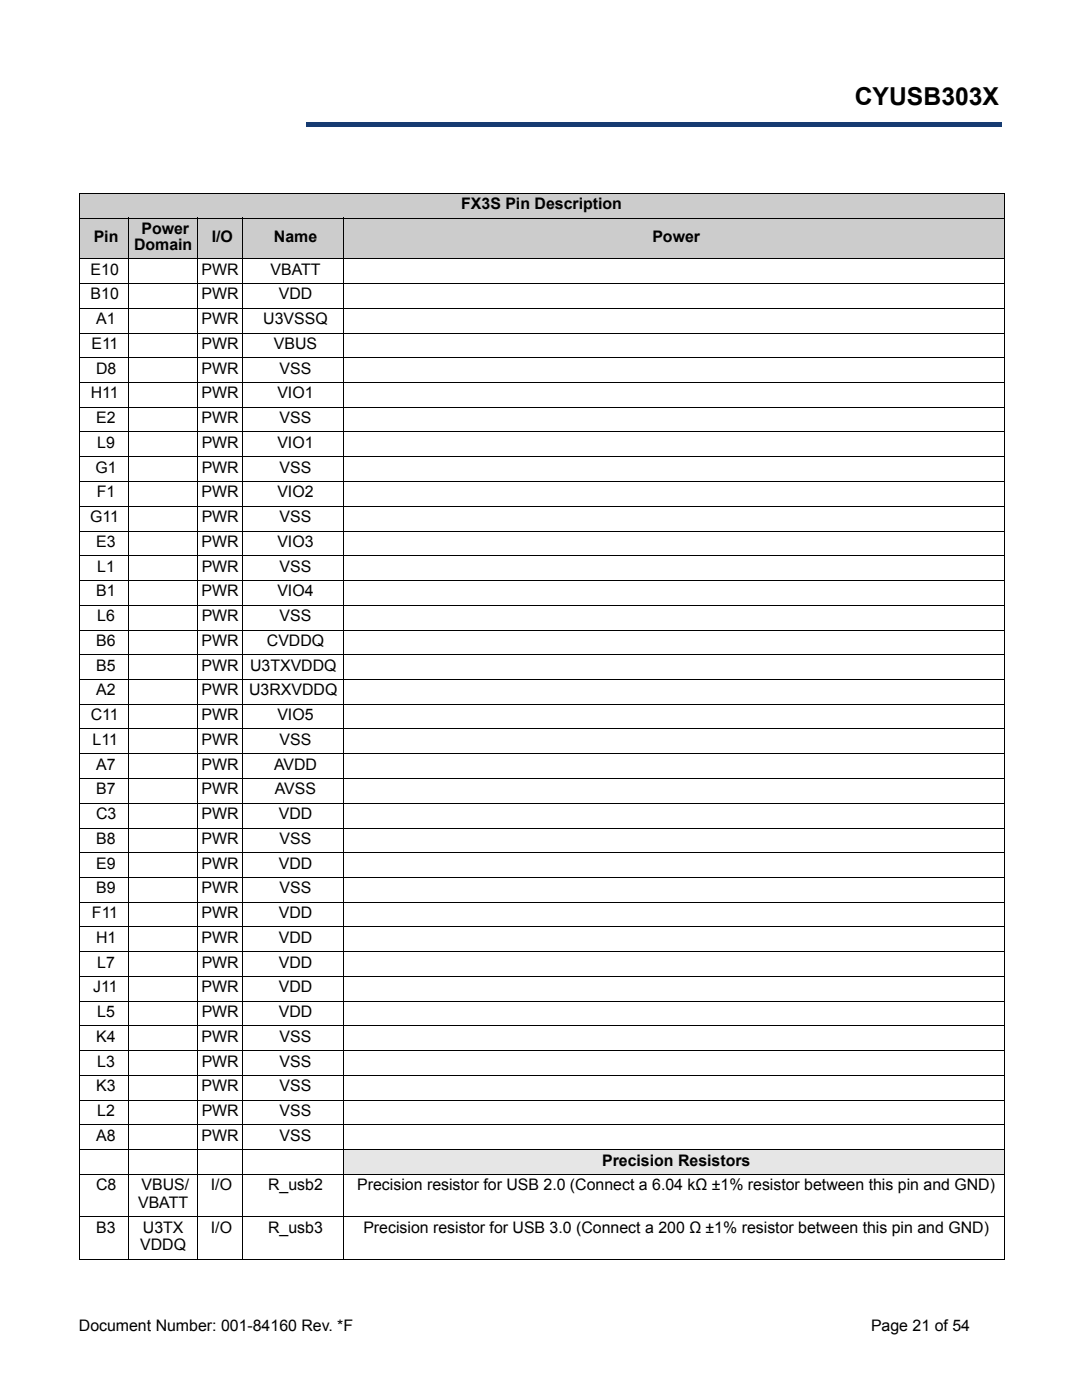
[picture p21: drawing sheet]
<svg xmlns="http://www.w3.org/2000/svg" width="216mm" height="279mm" viewBox="0 0 216 279" stroke-linecap="round" stroke-linejoin="round" font-family="sans-serif">
<defs><g id="words">
<text font-size="4.9" x="170.6" y="20.9">CYUSB303X</text>
<g font-size="3.2">
<text x="92" y="41.8">FX3S Pin Description</text>
<text x="28.2" y="46.7">Power</text>
<text x="18.7" y="48.3">Pin</text>
<text x="26.8" y="49.9">Domain</text>
<text x="42.3" y="48.3">I/O</text>
<text x="54.7" y="48.3">Name</text>
<text x="130.2" y="48.3">Power</text>
<text x="18.1" y="54.8">E10</text>
<text x="18.1" y="59.8">B10</text>
<text x="40.2" y="54.8">PWR</text>
<text x="40.2" y="59.8">PWR</text>
<text x="54" y="54.8">VBATT</text>
<text x="55.6" y="59.8">VDD</text>
<text x="19.2" y="64.7">A1</text>
<text x="40.2" y="64.7">PWR</text>
<text x="52.5" y="64.7">U3VSSQ</text>
<text x="18.2" y="69.6">E11</text>
<text x="40.2" y="69.6">PWR</text>
<text x="54.7" y="69.6">VBUS</text>
<text x="19.2" y="74.6">D8</text>
<text x="40.2" y="74.6">PWR</text>
<text x="55.8" y="74.6">VSS</text>
<text x="18.1" y="79.5">H11</text>
<text x="40.2" y="79.5">PWR</text>
<text x="55.4" y="79.5">VIO1</text>
<text x="19.2" y="84.5">E2</text>
<text x="19.4" y="89.4">L9</text>
<text x="40.2" y="84.5">PWR</text>
<text x="40.2" y="89.4">PWR</text>
<text x="55.4" y="89.4">VIO1</text>
<text x="55.8" y="84.5">VSS</text>
<text x="19" y="94.3">G1</text>
<text x="40.2" y="94.3">PWR</text>
<text x="55.8" y="94.3">VSS</text>
<text x="19.3" y="99.3">F1</text>
<text x="40.2" y="99.3">PWR</text>
<text x="55.4" y="99.3">VIO2</text>
<text x="18" y="104.2">G11</text>
<text x="40.2" y="104.2">PWR</text>
<text x="55.8" y="104.2">VSS</text>
<text x="19.2" y="109.2">E3</text>
<text x="40.2" y="109.2">PWR</text>
<text x="55.4" y="109.2">VIO3</text>
<text x="19.2" y="119">B1</text>
<text x="19.4" y="114.1">L1</text>
<text x="40.2" y="119">PWR</text>
<text x="40.2" y="114.1">PWR</text>
<text x="55.4" y="119">VIO4</text>
<text x="55.8" y="114.1">VSS</text>
<text x="19.4" y="124">L6</text>
<text x="40.2" y="124">PWR</text>
<text x="55.8" y="124">VSS</text>
<text x="19.2" y="128.9">B6</text>
<text x="40.2" y="128.9">PWR</text>
<text x="53.2" y="128.9">CVDDQ</text>
<text x="19.2" y="133.8">B5</text>
<text x="40.2" y="133.8">PWR</text>
<text x="49.9" y="133.8">U3TXVDDQ</text>
<text x="18.1" y="143.7">C11</text>
<text x="19.2" y="138.8">A2</text>
<text x="40.2" y="138.8">PWR</text>
<text x="40.2" y="143.7">PWR</text>
<text x="49.7" y="138.8">U3RXVDDQ</text>
<text x="55.4" y="143.7">VIO5</text>
<text x="18.5" y="148.7">L11</text>
<text x="40.2" y="148.7">PWR</text>
<text x="55.8" y="148.7">VSS</text>
<text x="19.2" y="153.6">A7</text>
<text x="40.2" y="153.6">PWR</text>
<text x="54.7" y="153.6">AVDD</text>
<text x="19.2" y="158.5">B7</text>
<text x="40.2" y="158.5">PWR</text>
<text x="54.9" y="158.5">AVSS</text>
<text x="19.2" y="163.5">C3</text>
<text x="40.2" y="163.5">PWR</text>
<text x="55.6" y="163.5">VDD</text>
<text x="19.2" y="168.4">B8</text>
<text x="19.2" y="173.4">E9</text>
<text x="40.2" y="168.4">PWR</text>
<text x="40.2" y="173.4">PWR</text>
<text x="55.6" y="173.4">VDD</text>
<text x="55.8" y="168.4">VSS</text>
<text x="19.2" y="178.3">B9</text>
<text x="40.2" y="178.3">PWR</text>
<text x="55.8" y="178.3">VSS</text>
<text x="18.4" y="183.2">F11</text>
<text x="40.2" y="183.2">PWR</text>
<text x="55.6" y="183.2">VDD</text>
<text x="19.2" y="188.2">H1</text>
<text x="40.2" y="188.2">PWR</text>
<text x="55.6" y="188.2">VDD</text>
<text x="19.4" y="193.1">L7</text>
<text x="40.2" y="193.1">PWR</text>
<text x="55.6" y="193.1">VDD</text>
<text x="18.6" y="198.1">J11</text>
<text x="19.4" y="203">L5</text>
<text x="40.2" y="198.1">PWR</text>
<text x="40.2" y="203">PWR</text>
<text x="55.6" y="198.1">VDD</text>
<text x="55.6" y="203">VDD</text>
<text x="19.2" y="207.9">K4</text>
<text x="40.2" y="207.9">PWR</text>
<text x="55.8" y="207.9">VSS</text>
<text x="19.4" y="212.9">L3</text>
<text x="40.2" y="212.9">PWR</text>
<text x="55.8" y="212.9">VSS</text>
<text x="19.2" y="217.8">K3</text>
<text x="40.2" y="217.8">PWR</text>
<text x="55.8" y="217.8">VSS</text>
<text x="19.2" y="227.7">A8</text>
<text x="19.4" y="222.7">L2</text>
<text x="40.2" y="227.7">PWR</text>
<text x="40.2" y="222.7">PWR</text>
<text x="55.8" y="222.7">VSS</text>
<text x="55.8" y="227.7">VSS</text>
<text x="120.1" y="232.6">Precision Resistors</text>
<text x="19.2" y="237.6">C8</text>
<text x="28.2" y="237.6">VBUS/</text>
<text x="42.1" y="237.6">I/O</text>
<text x="53.5" y="237.6">R_usb2</text>
<text x="71.3" y="237.6">Precision resistor for USB 2.0 (Connect a 6.04 kΩ ±1% resistor between this pin and GND)</text>
<text x="27.6" y="241.1">VBATT</text>
<text x="19.2" y="246">B3</text>
<text x="28" y="249.6">VDDQ</text>
<text x="28.5" y="246">U3TX</text>
<text x="42.1" y="246">I/O</text>
<text x="53.5" y="246">R_usb3</text>
<text x="72.5" y="246">Precision resistor for USB 3.0 (Connect a 200 Ω ±1% resistor between this pin and GND)</text>
<text x="15.7" y="265.6">Document Number: 001-84160 Rev. *F</text>
<text x="173.8" y="265.6">Page 21 of 54</text>
</g>
</g></defs>
<path d="M61 24.4h138.8v.9h-138.8z" fill="#163b71"/>
<path d="M61 24.4h138.9" fill="none" stroke="#163b71" stroke-width=".2"/>
<path d="M199.7 24.4h.2v1h-.2z" fill="#163b71"/>
<path d="M61 25.3h138.8" fill="none" stroke="#163b71" stroke-width=".2"/>
<path d="M61 24.3h.1v1h-.1z" fill="#163b71"/>
<path d="M15.8 8.6h45.2v18h-45.2z" fill="#fff"/>
<g fill="#ccc">
<path d="M15.8 38.6h184.6v4.9h-184.6z"/>
<path d="M15.8 43.5h9.9v8.1h-9.9z"/>
<path d="M25.7 43.5h13.8v8.1h-13.8z"/>
<path d="M39.5 43.5h8.9v8.1h-8.9z"/>
<path d="M48.4 43.5h20.2v8.1h-20.2z"/>
<path d="M68.6 43.5h131.8v8.1h-131.8z"/>
</g>
<path d="M68.6 229.4h131.8v5h-131.8z" fill="#e6e6e6"/>
<g fill="none" stroke="#000" stroke-width=".2">
<path d="M15.7 38.6h184.7M15.8 38.7v212.5M200.4 38.7v212.5M15.7 43.5h184.7M15.7 51.6h184.7M15.7 56.6h184.7M25.7 43.4v208M39.5 43.4v208M48.4 43.4v208M68.6 43.4v208M15.7 61.5h184.7M15.7 66.5h184.7"/>
<path d="M15.7 71.4h184.7M15.7 76.3h184.7M15.7 81.3h184.7M15.7 86.2h184.7M15.7 91.2h184.7M15.7 96.1h184.7M15.7 101h184.7M15.7 106h184.7M15.7 110.9h184.7M15.7 115.8h184.7M15.7 120.8h184.7M15.7 125.7h184.7"/>
<path d="M15.7 130.7h184.7M15.7 135.6h184.7M15.7 140.5h184.7M15.7 145.5h184.7M15.7 150.4h184.7M15.7 155.4h184.7M15.7 160.3h184.7M15.7 165.2h184.7M15.7 170.2h184.7M15.7 175.1h184.7M15.7 180.1h184.7M15.7 185h184.7"/>
<path d="M15.7 189.9h184.7M15.7 194.9h184.7M15.7 199.8h184.7M15.7 204.7h184.7M15.7 209.7h184.7M15.7 214.6h184.7M15.7 219.6h184.7M15.7 224.5h184.7M15.7 229.4h184.7M15.7 234.4h184.7M15.7 242.9h184.7M15.7 251.3h184.7"/>
</g>
<use href="#words"/>
</svg>
